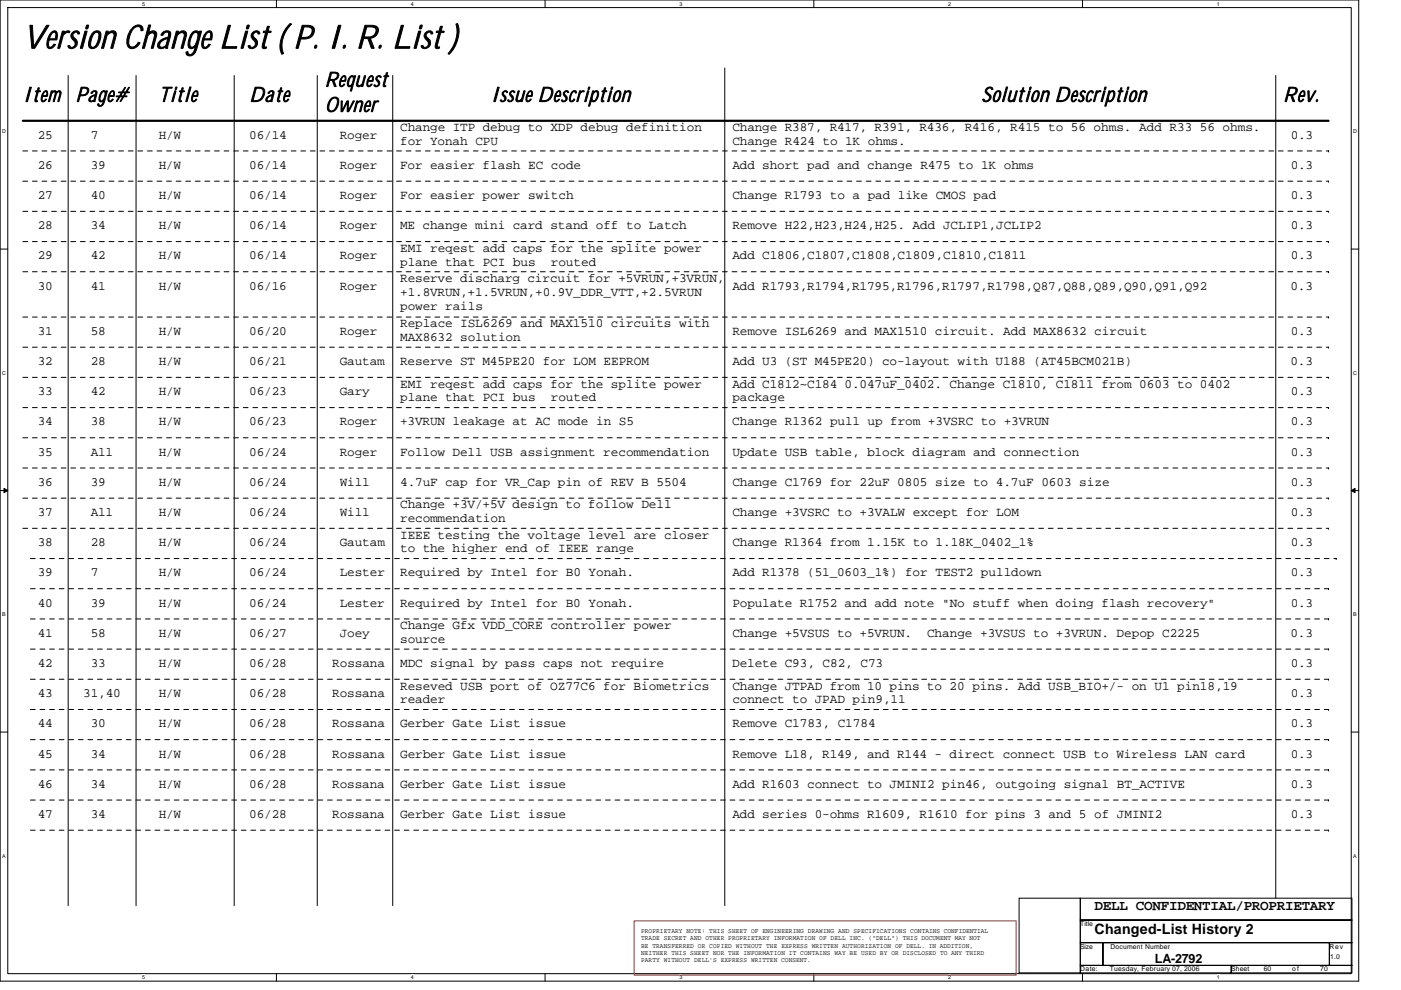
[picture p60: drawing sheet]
<svg xmlns="http://www.w3.org/2000/svg" width="297mm" height="210mm" viewBox="0 0 297 210" stroke-linecap="round" stroke-linejoin="round" font-family="sans-serif">
<defs><g id="words">
<text font-size="6.9" x="4.8" y="10.2">Version Change List ( P. I. R. List )</text>
<g font-size="4.3">
<text x="4.8" y="21.5">Item</text>
<text x="16" y="21.5">Page#</text>
<text x="33.7" y="21.5">Title</text>
<text x="52.8" y="21.5">Date</text>
<text x="68.9" y="18.4">Request</text>
<text x="68.9" y="23.7">Owner</text>
<text x="104" y="21.5">Issue Description</text>
<text x="208.1" y="21.5">Solution Description</text>
<text x="272.1" y="21.5">Rev.</text>
</g>
<g font-size="3">
<text x="232.1" y="193">DELL CONFIDENTIAL/PROPRIETARY</text>
<text x="232.1" y="198.1">Changed-List History 2</text>
</g>
<g font-size="2.7">
<text x="8" y="29.4">25</text>
<text x="19.3" y="29.4">7</text>
<text x="33.7" y="29.4">H/W</text>
<text x="52.8" y="29.4">06/14</text>
<text x="72" y="29.4">Roger</text>
<text x="84.9" y="27.8">Change ITP debug to XDP debug definition</text>
<text x="155.3" y="27.8">Change R387, R417, R391, R436, R416, R415 to 56 ohms. Add R33 56 ohms.</text>
<text x="273.7" y="29.4">0.3</text>
<text x="8" y="35.8">26</text>
<text x="19.2" y="35.8">39</text>
<text x="33.7" y="35.8">H/W</text>
<text x="52.8" y="35.8">06/14</text>
<text x="72" y="35.8">Roger</text>
<text x="84.8" y="35.8">For easier flash EC code</text>
<text x="84.9" y="30.7">for Yonah CPU</text>
<text x="155.3" y="30.7">Change R424 to 1K ohms.</text>
<text x="155.3" y="35.8">Add short pad and change R475 to 1K ohms</text>
<text x="273.7" y="35.8">0.3</text>
<text x="8" y="42.2">27</text>
<text x="19.2" y="42.2">40</text>
<text x="33.7" y="42.2">H/W</text>
<text x="52.8" y="42.2">06/14</text>
<text x="72" y="42.2">Roger</text>
<text x="84.9" y="42.2">For easier power switch</text>
<text x="155.3" y="42.2">Change R1793 to a pad like CMOS pad</text>
<text x="273.6" y="42.2">0.3</text>
<text x="8" y="48.6">28</text>
<text x="19.2" y="48.6">34</text>
<text x="33.7" y="48.6">H/W</text>
<text x="52.8" y="48.6">06/14</text>
<text x="72" y="48.6">Roger</text>
<text x="84.8" y="48.6">ME change mini card stand off to Latch</text>
<text x="84.9" y="53.4">EMI reqest add caps for the splite power</text>
<text x="155.3" y="48.6">Remove H22,H23,H24,H25. Add JCLIP1,JCLIP2</text>
<text x="273.7" y="48.6">0.3</text>
<text x="8" y="55">29</text>
<text x="19.2" y="55">42</text>
<text x="33.7" y="55">H/W</text>
<text x="52.8" y="55">06/14</text>
<text x="72" y="55">Roger</text>
<text x="84.9" y="59.8">Reserve discharg circuit for +5VRUN,+3VRUN,</text>
<text x="84.9" y="56.3">plane that PCI bus</text>
<text x="116.8" y="56.3">routed</text>
<text x="155.3" y="55">Add C1806,C1807,C1808,C1809,C1810,C1811</text>
<text x="273.7" y="55">0.3</text>
<text x="8" y="61.4">30</text>
<text x="19.2" y="61.4">41</text>
<text x="33.7" y="61.4">H/W</text>
<text x="52.8" y="61.4">06/16</text>
<text x="72" y="61.4">Roger</text>
<text x="84.9" y="62.7">+1.8VRUN,+1.5VRUN,+0.9V_DDR_VTT,+2.5VRUN</text>
<text x="84.9" y="65.6">power rails</text>
<text x="155.3" y="61.4">Add R1793,R1794,R1795,R1796,R1797,R1798,Q87,Q88,Q89,Q90,Q91,Q92</text>
<text x="273.6" y="61.4">0.3</text>
<text x="8" y="71">31</text>
<text x="19.2" y="71">58</text>
<text x="33.7" y="71">H/W</text>
<text x="52.8" y="71">06/20</text>
<text x="72" y="71">Roger</text>
<text x="84.9" y="69.4">Replace ISL6269 and MAX1510 circuits with</text>
<text x="155.3" y="71">Remove ISL6269 and MAX1510 circuit. Add MAX8632 circuit</text>
<text x="273.7" y="71">0.3</text>
<text x="8" y="77.4">32</text>
<text x="19.2" y="77.4">28</text>
<text x="33.7" y="77.4">H/W</text>
<text x="52.8" y="77.4">06/21</text>
<text x="72" y="77.4">Gautam</text>
<text x="84.8" y="77.4">Reserve ST M45PE20 for LOM EEPROM</text>
<text x="84.9" y="72.3">MAX8632 solution</text>
<text x="155.3" y="77.4">Add U3 (ST M45PE20) co-layout with U188 (AT45BCM021B)</text>
<text x="273.6" y="77.4">0.3</text>
<text x="8" y="83.8">33</text>
<text x="19.2" y="83.8">42</text>
<text x="33.7" y="83.8">H/W</text>
<text x="52.8" y="83.8">06/23</text>
<text x="72" y="83.8">Gary</text>
<text x="84.9" y="82.2">EMI reqest add caps for the splite power</text>
<text x="155.3" y="82.2">Add C1812~C184 0.047uF_0402. Change C1810, C1811 from 0603 to 0402</text>
<text x="273.7" y="83.8">0.3</text>
<text x="84.9" y="85.1">plane that PCI bus</text>
<text x="116.8" y="85.1">routed</text>
<text x="155.3" y="85.1">package</text>
<text x="8" y="90.2">34</text>
<text x="19.2" y="90.2">38</text>
<text x="33.7" y="90.2">H/W</text>
<text x="52.8" y="90.2">06/23</text>
<text x="72" y="90.2">Roger</text>
<text x="84.8" y="90.2">+3VRUN leakage at AC mode in S5</text>
<text x="155.3" y="90.2">Change R1362 pull up from +3VSRC to +3VRUN</text>
<text x="273.7" y="90.2">0.3</text>
<text x="8" y="96.6">35</text>
<text x="19.3" y="96.6">All</text>
<text x="33.6" y="96.6">H/W</text>
<text x="52.8" y="96.6">06/24</text>
<text x="72" y="96.6">Roger</text>
<text x="84.8" y="96.6">Follow Dell USB assignment recommendation</text>
<text x="155.3" y="96.6">Update USB table, block diagram and connection</text>
<text x="273.7" y="96.6">0.3</text>
<text x="8" y="103">36</text>
<text x="19.2" y="103">39</text>
<text x="33.7" y="103">H/W</text>
<text x="52.8" y="103">06/24</text>
<text x="72" y="103">Will</text>
<text x="84.9" y="107.8">Change +3V/+5V design to follow Dell</text>
<text x="84.9" y="103">4.7uF cap for VR_Cap pin of REV B 5504</text>
<text x="155.3" y="103">Change C1769 for 22uF 0805 size to 4.7uF 0603 size</text>
<text x="273.7" y="103">0.3</text>
<text x="8" y="109.4">37</text>
<text x="19.3" y="109.4">All</text>
<text x="33.7" y="109.4">H/W</text>
<text x="52.9" y="109.4">06/24</text>
<text x="72" y="109.4">Will</text>
<text x="84.9" y="110.7">recommendation</text>
<text x="155.3" y="109.4">Change +3VSRC to +3VALW except for LOM</text>
<text x="273.7" y="109.4">0.3</text>
<text x="8" y="115.8">38</text>
<text x="19.2" y="115.8">28</text>
<text x="33.7" y="115.8">H/W</text>
<text x="52.9" y="115.8">06/24</text>
<text x="72" y="115.8">Gautam</text>
<text x="84.9" y="114.2">IEEE testing the voltage level are closer</text>
<text x="84.9" y="117.1">to the higher end of IEEE range</text>
<text x="155.3" y="115.8">Change R1364 from 1.15K to 1.18K_0402_1%</text>
<text x="273.7" y="115.8">0.3</text>
<text x="8" y="122.2">39</text>
<text x="19.3" y="122.2">7</text>
<text x="33.7" y="122.2">H/W</text>
<text x="52.8" y="122.2">06/24</text>
<text x="72" y="122.2">Lester</text>
<text x="84.9" y="122.2">Required by Intel for B0 Yonah.</text>
<text x="155.3" y="122.2">Add R1378 (51_0603_1%) for TEST2 pulldown</text>
<text x="273.7" y="122.2">0.3</text>
<text x="8" y="128.6">40</text>
<text x="19.2" y="128.6">39</text>
<text x="33.7" y="128.6">H/W</text>
<text x="52.8" y="128.6">06/24</text>
<text x="72" y="128.6">Lester</text>
<text x="84.8" y="128.6">Required by Intel for B0 Yonah.</text>
<text x="155.3" y="128.6">Populate R1752 and add note &quot;No stuff when doing flash recovery&quot;</text>
<text x="273.7" y="128.6">0.3</text>
<text x="8" y="135">41</text>
<text x="19.2" y="135">58</text>
<text x="33.7" y="135">H/W</text>
<text x="52.8" y="135">06/27</text>
<text x="72" y="135">Joey</text>
<text x="84.9" y="136.3">source</text>
<text x="84.9" y="133.4">Change Gfx VDD_CORE controller power</text>
<text x="155.3" y="135">Change +5VSUS to +5VRUN.</text>
<text x="196.6" y="135">Change +3VSUS to +3VRUN. Depop C2225</text>
<text x="273.6" y="135">0.3</text>
<text x="8" y="141.4">42</text>
<text x="19.2" y="141.4">33</text>
<text x="33.7" y="141.4">H/W</text>
<text x="52.8" y="141.4">06/28</text>
<text x="70.5" y="141.4">Rossana</text>
<text x="84.8" y="141.4">MDC signal by pass caps not require</text>
<text x="155.2" y="141.4">Delete C93, C82, C73</text>
<text x="273.7" y="141.4">0.3</text>
<text x="8" y="147.8">43</text>
<text x="17.6" y="147.8">31,40</text>
<text x="33.6" y="147.8">H/W</text>
<text x="52.8" y="147.8">06/28</text>
<text x="70.5" y="147.8">Rossana</text>
<text x="84.9" y="146.2">Reseved USB port of OZ77C6 for Biometrics</text>
<text x="84.9" y="149.1">reader</text>
<text x="155.3" y="146.2">Change JTPAD from 10 pins to 20 pins. Add USB_BIO+/- on U1 pin18,19</text>
<text x="155.3" y="149.1">connect to JPAD pin9,11</text>
<text x="273.7" y="147.8">0.3</text>
<text x="8" y="154.2">44</text>
<text x="19.2" y="154.2">30</text>
<text x="33.7" y="154.2">H/W</text>
<text x="52.8" y="154.2">06/28</text>
<text x="70.5" y="154.2">Rossana</text>
<text x="84.8" y="154.2">Gerber Gate List issue</text>
<text x="155.3" y="154.2">Remove C1783, C1784</text>
<text x="273.7" y="154.2">0.3</text>
<text x="8" y="160.6">45</text>
<text x="19.2" y="160.6">34</text>
<text x="33.7" y="160.6">H/W</text>
<text x="52.8" y="160.6">06/28</text>
<text x="70.5" y="160.6">Rossana</text>
<text x="84.8" y="160.6">Gerber Gate List issue</text>
<text x="155.3" y="160.6">Remove L18, R149, and R144 - direct connect USB to Wireless LAN card</text>
<text x="273.7" y="160.6">0.3</text>
<text x="8" y="167">46</text>
<text x="19.2" y="167">34</text>
<text x="33.7" y="167">H/W</text>
<text x="52.8" y="167">06/28</text>
<text x="70.5" y="167">Rossana</text>
<text x="84.8" y="167">Gerber Gate List issue</text>
<text x="155.3" y="167">Add R1603 connect to JMINI2 pin46, outgoing signal BT_ACTIVE</text>
<text x="273.7" y="167">0.3</text>
<text x="8" y="173.4">47</text>
<text x="19.2" y="173.4">34</text>
<text x="33.7" y="173.4">H/W</text>
<text x="52.8" y="173.4">06/28</text>
<text x="70.5" y="173.4">Rossana</text>
<text x="84.8" y="173.4">Gerber Gate List issue</text>
<text x="155.3" y="173.4">Add series 0-ohms R1609, R1610 for pins 3 and 5 of JMINI2</text>
<text x="273.7" y="173.4">0.3</text>
<text x="244.9" y="204.2">LA-2792</text>
</g>
<g font-size="1.4">
<text x="135.9" y="197.8">PROPRIETARY NOTE: THIS SHEET OF ENGINEERING DRAWING AND SPECIFICATIONS CONTAINS CONFIDENTIAL</text>
<text x="229" y="196.4">Title</text>
<text x="135.9" y="199.4">TRADE SECRET AND OTHER PROPRIETARY INFORMATION OF DELL INC. (&quot;DELL&quot;) THIS DOCUMENT MAY NOT</text>
<text x="135.9" y="200.9">BE TRANSFERRED OR COPIED WITHOUT THE EXPRESS WRITTEN AUTHORIZATION OF DELL. IN ADDITION,</text>
<text x="135.9" y="202.5">NEITHER THIS SHEET NOR THE INFORMATION IT CONTAINS WAY BE USED BY OR DISCLOSED TO ANY THIRD</text>
<text x="229" y="201.2">Size</text>
<text x="235.4" y="201.2">Document Number</text>
<text x="281.9" y="201.2">Rev</text>
<text x="282" y="203.2">1.0</text>
<text x="135.9" y="204">PARTY WITHOUT DELL'S EXPRESS WRITTEN CONSENT.</text>
<text x="229" y="206">Date:</text>
<text x="235.3" y="205.8">Tuesday, February 07, 2006</text>
<text x="261" y="206">Sheet</text>
<text x="267.9" y="205.8">60</text>
<text x="274" y="206">of</text>
<text x="279.9" y="205.8">70</text>
</g>
<g font-size="1.1">
<text x="30.1" y="1.2">5</text>
<text x="87.1" y="1.2">4</text>
<text x="144" y="1.2">3</text>
<text x="201" y="1.2">2</text>
<text x="258" y="1.2">1</text>
<text x=".4" y="28.2">D</text>
<text x="286.9" y="28.2">D</text>
<text x=".4" y="79.4">C</text>
<text x="286.9" y="79.4">C</text>
<text x=".4" y="130.6">B</text>
<text x="286.9" y="130.6">B</text>
<text x=".4" y="181.8">A</text>
<text x="286.9" y="181.8">A</text>
<text x="30.1" y="207.6">5</text>
<text x="87.1" y="207.6">4</text>
<text x="144" y="207.6">3</text>
<text x="201" y="207.6">2</text>
<text x="258" y="207.6">1</text>
</g>
</g></defs>
<path d="M0 0h288.1v208h-288.1zM1.6 1.6h284.9v204.8h-284.9z" fill="none" stroke="#000" stroke-width=".21"/>
<g fill="#fff">
<path d="M30.1 .2h.6v1.2h-.6z"/>
<path d="M30.1 206.6h.6v1.3h-.6z"/>
</g>
<path d="M58.6 0v1.6M58.6 206.4v1.6" fill="none" stroke="#000" stroke-width=".21"/>
<g fill="#fff">
<path d="M87.1 .2h.6v1.2h-.6z"/>
<path d="M87.1 206.6h.6v1.3h-.6z"/>
</g>
<path d="M115.6 0v1.6M115.6 206.4v1.6" fill="none" stroke="#000" stroke-width=".21"/>
<g fill="#fff">
<path d="M144 .2h.6v1.2h-.6z"/>
<path d="M144 206.6h.6v1.3h-.6z"/>
</g>
<path d="M172.5 0v1.6M172.5 206.4v1.6" fill="none" stroke="#000" stroke-width=".21"/>
<g fill="#fff">
<path d="M201 .2h.6v1.2h-.6z"/>
<path d="M201 206.6h.6v1.3h-.6z"/>
</g>
<path d="M229.5 0v1.6M229.5 206.4v1.6" fill="none" stroke="#000" stroke-width=".21"/>
<g fill="#fff">
<path d="M258 .2h.6v1.2h-.6z"/>
<path d="M258 206.6h.6v1.3h-.6z"/>
<path d="M.4 27.2h.8v1.3h-.8z"/>
<path d="M286.9 27.2h.8v1.3h-.8z"/>
<path d="M.4 78.4h.8v1.3h-.8z"/>
<path d="M286.9 78.4h.8v1.3h-.8z"/>
</g>
<path d="M0 52.8h1.6M286.5 52.8h1.6" fill="none" stroke="#000" stroke-width=".21"/>
<g fill="#fff">
<path d="M.4 129.6h.8v1.3h-.8z"/>
<path d="M286.9 129.6h.7v1.3h-.7z"/>
</g>
<path d="M0 104h1.6M286.5 104h1.6" fill="none" stroke="#000" stroke-width=".21"/>
<path d="M.8 103.5l.8 .5-.8 .5zM286.5 104l.8-.5v1z" fill="#000" stroke="#000" stroke-width=".21"/>
<g fill="#fff">
<path d="M.4 180.8h.8v1.3h-.8z"/>
<path d="M286.9 180.8h.7v1.3h-.7z"/>
</g>
<g fill="none" stroke="#000" stroke-width=".21">
<path d="M14.5 16v176M28.8 16v176M49.7 16v176M67.3 16v176M83.3 16v176M153.7 14.4v177.6M270.5 16v174.4M0 155.2h1.6M286.5 155.2h1.6M216.1 190.4h12.9v15.9h-12.9zM229 190.4h57.6v4.7h-57.6zM229 195.1h57.6v4.8h-57.6z"/>
<path d="M229 199.9h4.8v4.8h-4.8zM233.8 199.9h48.1v4.8h-48.1zM281.9 199.9h4.7v4.8h-4.7zM229 204.7h32v1.6h-32zM261 204.7h25.6v1.6h-25.6z"/>
</g>
<path d="M4.8 25.6h276.9" fill="none" stroke="#000" stroke-width=".47"/>
<path d="M134.5 195.2h80.9v11.6h-80.9z" fill="none" stroke="#f00" stroke-width=".21"/>
<g fill="none" stroke="#000" stroke-width=".21" stroke-dasharray="1 1 1 1 1 1 1 1">
<path d="M4.8 32h276.9M4.8 38.4h276.9M281.7 32h.1M281.7 38.4h.1M4.8 44.8h276.9M4.8 51.2h276.9M4.8 57.6h276.9M281.7 44.8h.1M281.7 51.2h.1M281.7 57.6h.1M4.8 67.2h276.9M4.8 73.6h276.9"/>
<path d="M281.7 67.2h.1M281.7 73.6h.1M4.8 80h276.9M4.8 86.4h276.9M4.8 92.8h276.9M4.8 99.2h276.9M281.7 80h.1M281.7 86.4h.1M281.7 92.8h.1M281.7 99.2h.1M4.8 105.6h276.9M4.8 112h276.9"/>
<path d="M6.5 118.4h276.8M281.7 105.6h.1M281.7 112h.1M283.3 118.4h.1M6.5 124.8h275.2M6.5 131.2h275.2M6.5 137.6h275.2M281.7 124.8h.1M281.7 131.2h.1M281.7 137.6h.1M6.5 144h275.2M6.5 150.4h275.2"/>
<path d="M6.5 156.8h275.2M281.7 144h.1M281.7 150.4h.1M281.7 156.8h.1M6.5 163.2h275.2M6.5 169.6h275.2M6.5 176h275.2M281.7 163.2h.1M281.7 169.6h.1M281.7 176h.1"/>
</g>
<use href="#words"/>
</svg>
